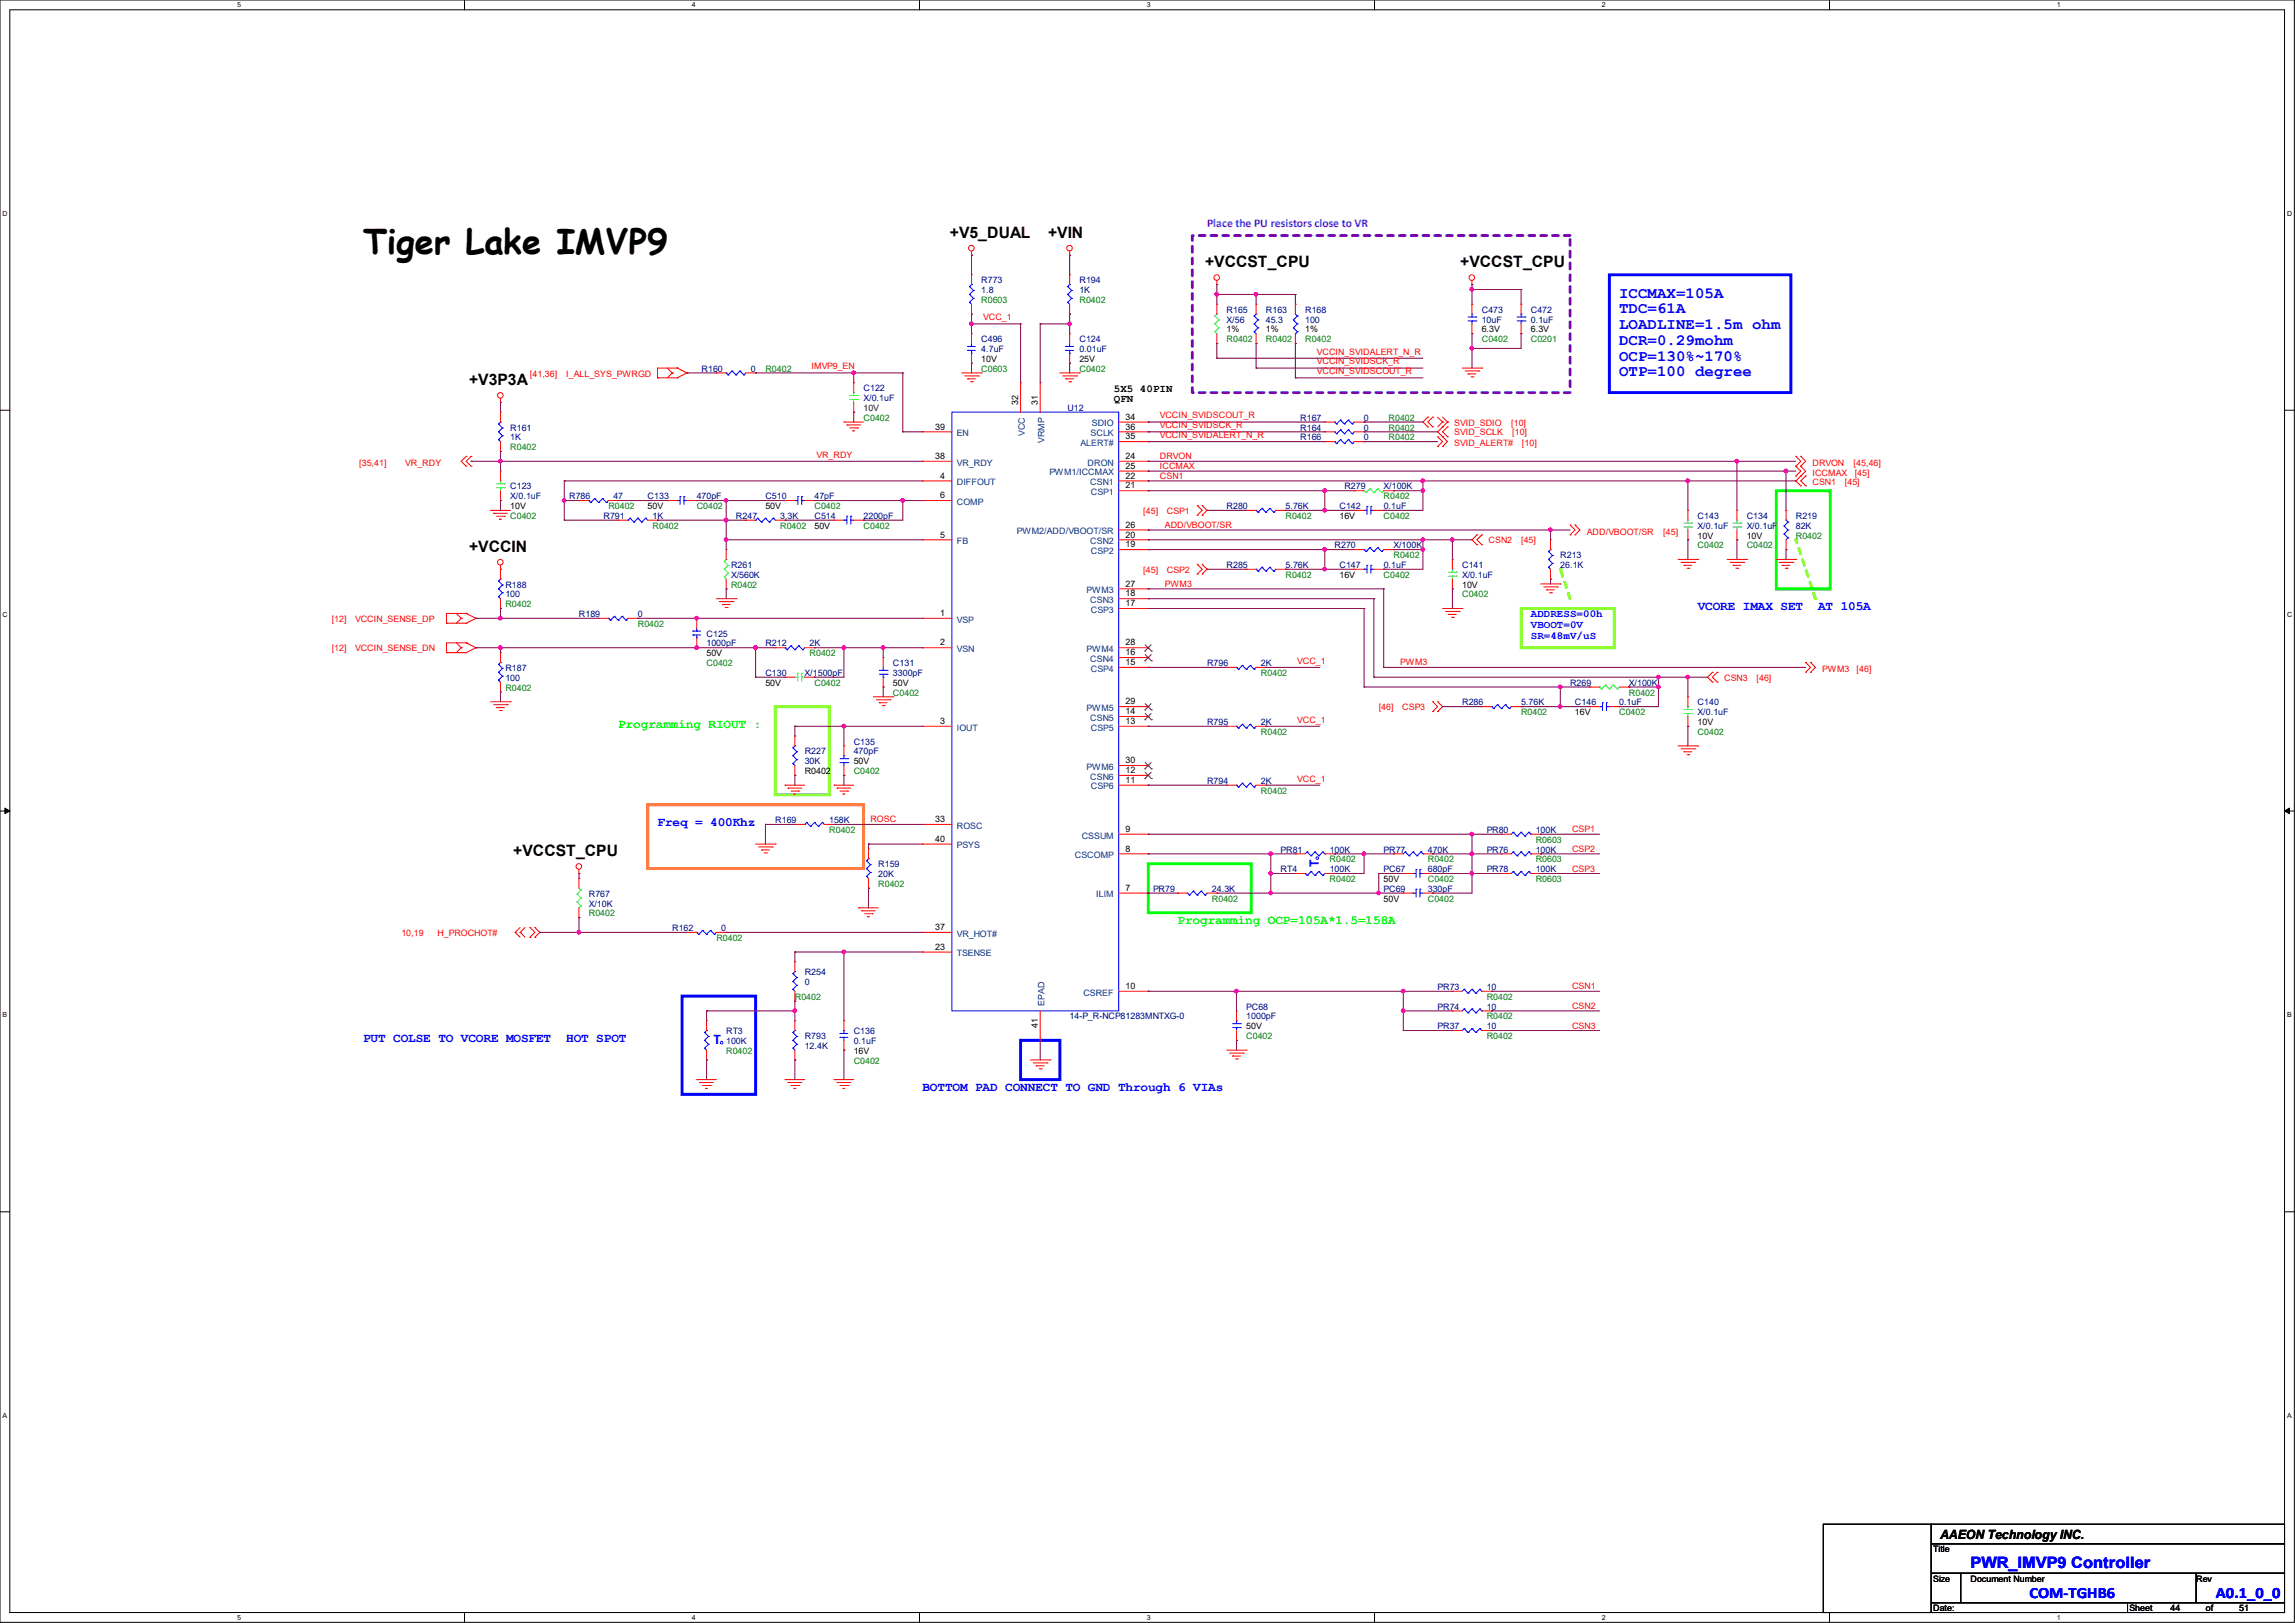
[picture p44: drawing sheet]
<svg xmlns="http://www.w3.org/2000/svg" width="297mm" height="210mm" viewBox="0 0 297 210" stroke-linecap="round" stroke-linejoin="round" font-family="sans-serif">
<defs><g id="words">
<text font-size="4.4" x="47" y="32.9">Tiger Lake IMVP9</text>
<g font-size="2">
<text x="122.9" y="30.7">+V5_DUAL</text>
<text x="135.6" y="30.7">+VIN</text>
<text x="156" y="34.5">+VCCST_CPU</text>
<text x="189" y="34.5">+VCCST_CPU</text>
<text x="60.7" y="49.8">+V3P3A</text>
<text x="60.7" y="71.4">+VCCIN</text>
<text x="66.4" y="110.7">+VCCST_CPU</text>
</g>
<g font-size="2" fill="#00f">
<text x="209.5" y="38.5">ICCMAX=105A</text>
<text x="209.5" y="40.6">TDC=61A</text>
<text x="209.5" y="42.6">LOADLINE=1.5m ohm</text>
<text x="209.5" y="44.6">DCR=0.29mohm</text>
<text x="209.5" y="46.7">OCP=130%~170%</text>
<text x="209.5" y="48.7">OTP=100 degree</text>
<text x="255" y="203">PWR_IMVP9 Controller</text>
<text x="262.6" y="206.8">COM-TGHB6</text>
<text x="286.8" y="206.8">A0.1_0_0</text>
</g>
<g font-size="1.7" fill="#00f">
<text x="219.7" y="78.9">VCORE IMAX SET</text>
<text x="235.3" y="78.9">AT 105A</text>
<text x="85.1" y="106.8">Freq = 400Khz</text>
<text x="170.7" y="112.1" transform="rotate(-90 170.7 112.1)">T</text>
<text x="47" y="134.8">PUT COLSE TO VCORE MOSFET</text>
<text x="73.3" y="134.8">HOT SPOT</text>
<text x="92.3" y="135.1">T</text>
<text x="119.4" y="141.1">BOTTOM PAD CONNECT TO GND Through 6 VIAs</text>
</g>
<g font-size="1.7" fill="#0f0">
<text x="80" y="94.1">Programming RIOUT :</text>
<text x="152.4" y="119.5">Programming OCP=105A*1.5=158A</text>
</g>
<text font-size="1.7" x="251.1" y="199.1">AAEON Technology INC.</text>
<text font-size="1.5" fill="#8000ff" x="156.2" y="29.4">Place the PU resistors close to VR</text>
<g font-size="1.4">
<text x="144.1" y="50.7">5X5 40PIN</text>
<text x="144.1" y="52.1">QFN</text>
</g>
<g font-size="1.4" fill="#00f">
<text x="198.1" y="79.9">ADDRESS=00h</text>
<text x="198.1" y="81.3">VBOOT=0V</text>
<text x="198.1" y="82.7">SR=48mV/uS</text>
</g>
<g font-size="1.1" fill="#000080">
<text x="127" y="36.7">R773</text>
<text x="127" y="37.9">1.8</text>
<text x="139.7" y="36.7">R194</text>
<text x="139.7" y="37.9">1K</text>
<text x="158.7" y="40.5">R165</text>
<text x="158.7" y="41.7">X/56</text>
<text x="163.8" y="40.5">R163</text>
<text x="163.8" y="41.7">45.3</text>
<text x="168.9" y="40.5">R168</text>
<text x="168.9" y="41.7">100</text>
<text x="191.8" y="40.5">C473</text>
<text x="191.8" y="41.7">10uF</text>
<text x="198.1" y="40.5">C472</text>
<text x="198.1" y="41.7">0.1uF</text>
<text x="127" y="44.3">C496</text>
<text x="127" y="45.6">4.7uF</text>
<text x="139.7" y="44.3">C124</text>
<text x="139.7" y="45.6">0.01uF</text>
<text x="90.8" y="48.1">R160</text>
<text x="97.2" y="48.1">0</text>
<text x="111.8" y="50.6">C122</text>
<text x="111.8" y="51.9">X/0.1uF</text>
<text x="138.2" y="53.2">U12</text>
<text x="66" y="55.7">R161</text>
<text x="66" y="57">1K</text>
<text x="168.3" y="54.4">R167</text>
<text x="168.3" y="55.7">R164</text>
<text x="168.3" y="57">R166</text>
<text x="176.5" y="54.4">0</text>
<text x="176.5" y="55.7">0</text>
<text x="176.5" y="57">0</text>
<text x="66" y="63.3">C123</text>
<text x="66" y="64.6">X/0.1uF</text>
<text x="73.7" y="64.6">R786</text>
<text x="79.4" y="64.6">47</text>
<text x="83.8" y="64.6">C133</text>
<text x="90.2" y="64.6">470pF</text>
<text x="99.1" y="64.6">C510</text>
<text x="105.4" y="64.6">47pF</text>
<text x="158.7" y="65.9">R280</text>
<text x="166.4" y="65.9">5.76K</text>
<text x="173.4" y="65.9">C142</text>
<text x="174" y="63.3">R279</text>
<text x="179.1" y="63.3">X/100K</text>
<text x="179.1" y="65.9">0.1uF</text>
<text x="78.1" y="67.1">R791</text>
<text x="84.5" y="67.1">1K</text>
<text x="95.2" y="67.1">R247</text>
<text x="101" y="67.1">3.3K</text>
<text x="105.4" y="67.1">C514</text>
<text x="111.8" y="67.1">2200pF</text>
<text x="172.7" y="71">R270</text>
<text x="180.3" y="71">X/100K</text>
<text x="219.7" y="67.1">C143</text>
<text x="219.7" y="68.4">X/0.1uF</text>
<text x="226.1" y="67.1">C134</text>
<text x="226.1" y="68.4">X/0.1uF</text>
<text x="232.4" y="67.1">R219</text>
<text x="232.4" y="68.4">82K</text>
<text x="65.4" y="76">R188</text>
<text x="65.4" y="77.3">100</text>
<text x="94.6" y="73.5">R261</text>
<text x="94.6" y="74.8">X/560K</text>
<text x="158.7" y="73.5">R285</text>
<text x="166.4" y="73.5">5.76K</text>
<text x="173.4" y="73.5">C147</text>
<text x="179.1" y="73.5">0.1uF</text>
<text x="189.2" y="73.5">C141</text>
<text x="189.2" y="74.8">X/0.1uF</text>
<text x="201.9" y="72.2">R213</text>
<text x="201.9" y="73.5">26.1K</text>
<text x="74.9" y="79.8">R189</text>
<text x="82.5" y="79.8">0</text>
<text x="91.4" y="82.4">C125</text>
<text x="91.4" y="83.7">1000pF</text>
<text x="99.1" y="83.7">R212</text>
<text x="104.8" y="83.7">2K</text>
<text x="65.4" y="86.8">R187</text>
<text x="65.4" y="88.1">100</text>
<text x="99.1" y="87.5">C130</text>
<text x="104.1" y="87.5">X/1500pF</text>
<text x="115.6" y="86.2">C131</text>
<text x="115.6" y="87.5">3300pF</text>
<text x="156.2" y="86.2">R796</text>
<text x="163.2" y="86.2">2K</text>
<text x="203.2" y="88.7">R269</text>
<text x="210.8" y="88.7">X/100K</text>
<text x="156.2" y="93.8">R795</text>
<text x="163.2" y="93.8">2K</text>
<text x="189.2" y="91.3">R286</text>
<text x="196.8" y="91.3">5.76K</text>
<text x="203.8" y="91.3">C146</text>
<text x="209.5" y="91.3">0.1uF</text>
<text x="219.7" y="91.3">C140</text>
<text x="219.7" y="92.5">X/0.1uF</text>
<text x="104.1" y="97.6">R227</text>
<text x="104.1" y="98.9">30K</text>
<text x="110.5" y="96.4">C135</text>
<text x="110.5" y="97.6">470pF</text>
<text x="156.2" y="101.4">R794</text>
<text x="163.2" y="101.4">2K</text>
<text x="100.3" y="106.5">R169</text>
<text x="107.3" y="106.5">158K</text>
<text x="192.4" y="107.8">PR80</text>
<text x="198.8" y="107.8">100K</text>
<text x="113.7" y="112.2">R159</text>
<text x="113.7" y="113.5">20K</text>
<text x="165.7" y="110.3">PR81</text>
<text x="165.7" y="112.9">RT4</text>
<text x="172.1" y="110.3">100K</text>
<text x="172.1" y="112.9">100K</text>
<text x="179.1" y="110.3">PR77</text>
<text x="179.1" y="112.9">PC67</text>
<text x="184.8" y="110.3">470K</text>
<text x="184.8" y="112.9">680pF</text>
<text x="192.4" y="110.3">PR76</text>
<text x="192.4" y="112.9">PR78</text>
<text x="198.8" y="110.3">100K</text>
<text x="198.8" y="112.9">100K</text>
<text x="76.2" y="116">R767</text>
<text x="76.2" y="117.3">X/10K</text>
<text x="149.2" y="115.4">PR79</text>
<text x="156.8" y="115.4">24.3K</text>
<text x="179.1" y="115.4">PC69</text>
<text x="184.8" y="115.4">330pF</text>
<text x="87" y="120.5">R162</text>
<text x="93.3" y="120.5">0</text>
<text x="104.1" y="126.2">R254</text>
<text x="104.1" y="127.5">0</text>
<text x="138.4" y="131.9">14-P_R-NCP81283MNTXG-0</text>
<text x="161.3" y="130.6">PC68</text>
<text x="161.3" y="131.9">1000pF</text>
<text x="186.1" y="130.6">PR74</text>
<text x="186.1" y="128.1">PR73</text>
<text x="192.4" y="130.6">10</text>
<text x="192.4" y="128.1">10</text>
<text x="94" y="133.8">RT3</text>
<text x="94" y="135.1">100K</text>
<text x="104.1" y="134.5">R793</text>
<text x="104.1" y="135.7">12.4K</text>
<text x="110.5" y="133.8">C136</text>
<text x="110.5" y="135.1">0.1uF</text>
<text x="186.1" y="133.2">PR37</text>
<text x="192.4" y="133.2">10</text>
</g>
<g font-size="1.1" fill="#008000">
<text x="127" y="39.2">R0603</text>
<text x="139.7" y="39.2">R0402</text>
<text x="158.7" y="44.3">R0402</text>
<text x="163.8" y="44.3">R0402</text>
<text x="168.9" y="44.3">R0402</text>
<text x="191.8" y="44.3">C0402</text>
<text x="198.1" y="44.3">C0201</text>
<text x="99.1" y="48.1">R0402</text>
<text x="127" y="48.1">C0603</text>
<text x="139.7" y="48.1">C0402</text>
<text x="66" y="58.3">R0402</text>
<text x="111.8" y="54.4">C0402</text>
<text x="179.7" y="54.4">R0402</text>
<text x="179.7" y="55.7">R0402</text>
<text x="179.7" y="57">R0402</text>
<text x="78.7" y="65.9">R0402</text>
<text x="90.2" y="65.9">C0402</text>
<text x="105.4" y="65.9">C0402</text>
<text x="179.1" y="64.6">R0402</text>
<text x="66" y="67.1">C0402</text>
<text x="84.5" y="68.4">R0402</text>
<text x="101" y="68.4">R0402</text>
<text x="111.8" y="68.4">C0402</text>
<text x="166.4" y="67.1">R0402</text>
<text x="179.1" y="67.1">C0402</text>
<text x="219.7" y="71">C0402</text>
<text x="226.1" y="71">C0402</text>
<text x="232.4" y="69.7">R0402</text>
<text x="94.6" y="76">R0402</text>
<text x="166.4" y="74.8">R0402</text>
<text x="179.1" y="74.8">C0402</text>
<text x="180.3" y="72.2">R0402</text>
<text x="189.2" y="77.3">C0402</text>
<text x="65.4" y="78.6">R0402</text>
<text x="82.5" y="81.1">R0402</text>
<text x="65.4" y="89.4">R0402</text>
<text x="91.4" y="86.2">C0402</text>
<text x="104.8" y="84.9">R0402</text>
<text x="105.4" y="88.7">C0402</text>
<text x="163.2" y="87.5">R0402</text>
<text x="115.6" y="90">C0402</text>
<text x="163.2" y="95.1">R0402</text>
<text x="196.8" y="92.5">R0402</text>
<text x="209.5" y="92.5">C0402</text>
<text x="210.8" y="90">R0402</text>
<text x="219.7" y="95.1">C0402</text>
<text x="110.5" y="100.2">C0402</text>
<text x="107.3" y="107.8">R0402</text>
<text x="163.2" y="102.7">R0402</text>
<text x="172.1" y="111.6">R0402</text>
<text x="184.8" y="111.6">R0402</text>
<text x="198.7" y="111.6">R0603</text>
<text x="198.7" y="109.1">R0603</text>
<text x="76.2" y="118.6">R0402</text>
<text x="113.7" y="114.8">R0402</text>
<text x="156.8" y="116.7">R0402</text>
<text x="172.1" y="114.1">R0402</text>
<text x="184.8" y="116.7">C0402</text>
<text x="184.8" y="114.1">C0402</text>
<text x="198.7" y="114.1">R0603</text>
<text x="92.7" y="121.8">R0402</text>
<text x="102.9" y="129.4">R0402</text>
<text x="192.4" y="131.9">R0402</text>
<text x="192.4" y="129.4">R0402</text>
<text x="94" y="136.4">R0402</text>
<text x="110.5" y="137.6">C0402</text>
<text x="161.3" y="134.5">C0402</text>
<text x="192.4" y="134.5">R0402</text>
</g>
<g font-size="1.1" fill="#f00">
<text x="127.3" y="41.4">VCC_1</text>
<text x="105" y="47.8">IMVP9_EN</text>
<text x="170.4" y="45.9">VCCIN_SVIDALERT_N_R</text>
<text x="170.4" y="47.2">VCCIN_SVIDSCK_R</text>
<text x="68.6" y="48.7">[41,36]</text>
<text x="73.3" y="48.7">I_ALL_SYS_PWRGD</text>
<text x="170.4" y="48.4">VCCIN_SVIDSCOUT_R</text>
<text x="105.7" y="59.2">VR_RDY</text>
<text x="150.1" y="54.1">VCCIN_SVIDSCOUT_R</text>
<text x="150.1" y="55.4">VCCIN_SVIDSCK_R</text>
<text x="150.1" y="56.7">VCCIN_SVIDALERT_N_R</text>
<text x="150.1" y="59.4">DRVON</text>
<text x="188.2" y="56.3">SVID_SCLK</text>
<text x="188.2" y="55.1">SVID_SDIO</text>
<text x="188.2" y="57.7">SVID_ALERT#</text>
<text x="195.6" y="55.1">[10]</text>
<text x="195.7" y="56.3">[10]</text>
<text x="197" y="57.7">[10]</text>
<text x="46.5" y="60.3">[35,41]</text>
<text x="52.4" y="60.3">VR_RDY</text>
<text x="150.1" y="60.7">ICCMAX</text>
<text x="150.1" y="62">CSN1</text>
<text x="234.6" y="60.3">DRVON</text>
<text x="234.6" y="61.6">ICCMAX</text>
<text x="234.6" y="62.7">CSN1</text>
<text x="238.8" y="62.7">[45]</text>
<text x="239.9" y="60.3">[45,46]</text>
<text x="240" y="61.6">[45]</text>
<text x="148" y="66.5">[45]</text>
<text x="150.7" y="68.3">ADD/VBOOT/SR</text>
<text x="151" y="66.5">CSP1</text>
<text x="192.7" y="70.3">CSN2</text>
<text x="196.8" y="70.3">[45]</text>
<text x="205.4" y="69.2">ADD/VBOOT/SR</text>
<text x="215.3" y="69.2">[45]</text>
<text x="148" y="74.1">[45]</text>
<text x="150.7" y="75.9">PWM3</text>
<text x="151" y="74.1">CSP2</text>
<text x="42.9" y="80.5">[12]</text>
<text x="46" y="80.5">VCCIN_SENSE_DP</text>
<text x="42.9" y="84.3">[12]</text>
<text x="46" y="84.3">VCCIN_SENSE_DN</text>
<text x="167.9" y="85.9">VCC_1</text>
<text x="181.2" y="86.1">PWM3</text>
<text x="223.1" y="88.1">CSN3</text>
<text x="227.3" y="88.1">[46]</text>
<text x="235.8" y="87">PWM3</text>
<text x="240.3" y="87">[46]</text>
<text x="167.9" y="93.5">VCC_1</text>
<text x="178.4" y="91.9">[46]</text>
<text x="181.5" y="91.9">CSP3</text>
<text x="167.9" y="101.1">VCC_1</text>
<text x="112.6" y="106.4">ROSC</text>
<text x="203.4" y="107.7">CSP1</text>
<text x="203.4" y="110.2">CSP2</text>
<text x="203.4" y="112.8">CSP3</text>
<text x="51.9" y="121.1">10,19</text>
<text x="56.6" y="121.1">H_PROCHOT#</text>
<text x="203.4" y="128">CSN1</text>
<text x="203.4" y="130.6">CSN2</text>
<text x="203.4" y="133.1">CSN3</text>
</g>
<g font-size="1.1">
<text x="127" y="46.8">10V</text>
<text x="139.7" y="46.8">25V</text>
<text x="158.7" y="43">1%</text>
<text x="163.8" y="43">1%</text>
<text x="168.9" y="43">1%</text>
<text x="191.8" y="43">6.3V</text>
<text x="198.1" y="43">6.3V</text>
<text x="131.8" y="52.4" transform="rotate(-90 131.8 52.4)">32</text>
<text x="134.3" y="52.4" transform="rotate(-90 134.3 52.4)">31</text>
<text x="121" y="59.4">38</text>
<text x="121" y="55.6">39</text>
<text x="145.7" y="54.3">34</text>
<text x="145.7" y="55.6">36</text>
<text x="145.7" y="56.9">35</text>
<text x="145.7" y="59.4">24</text>
<text x="66" y="65.9">10V</text>
<text x="83.8" y="65.9">50V</text>
<text x="99.1" y="65.9">50V</text>
<text x="121.7" y="64.5">6</text>
<text x="121.7" y="61.9">4</text>
<text x="145.7" y="60.7">25</text>
<text x="145.7" y="63.2">21</text>
<text x="145.7" y="61.9">22</text>
<text x="105.4" y="68.4">50V</text>
<text x="121.7" y="69.6">5</text>
<text x="145.7" y="70.8">19</text>
<text x="145.7" y="68.3">26</text>
<text x="145.7" y="69.6">20</text>
<text x="173.4" y="67.1">16V</text>
<text x="219.7" y="69.7">10V</text>
<text x="226.1" y="69.7">10V</text>
<text x="145.7" y="75.9">27</text>
<text x="145.7" y="77.2">18</text>
<text x="173.4" y="74.8">16V</text>
<text x="189.2" y="76">10V</text>
<text x="121.7" y="79.7">1</text>
<text x="121.7" y="83.5">2</text>
<text x="145.7" y="78.4">17</text>
<text x="145.7" y="83.5">28</text>
<text x="91.4" y="84.9">50V</text>
<text x="99.1" y="88.7">50V</text>
<text x="115.6" y="88.7">50V</text>
<text x="145.7" y="84.8">16</text>
<text x="145.7" y="86.1">15</text>
<text x="121.7" y="93.7">3</text>
<text x="145.7" y="91.1">29</text>
<text x="145.7" y="92.4">14</text>
<text x="145.7" y="93.7">13</text>
<text x="203.8" y="92.5">16V</text>
<text x="219.7" y="93.8">10V</text>
<text x="104.1" y="100.2">R0402</text>
<text x="110.5" y="98.9">50V</text>
<text x="145.7" y="98.8">30</text>
<text x="145.7" y="100">12</text>
<text x="145.7" y="101.3">11</text>
<text x="121" y="106.4">33</text>
<text x="145.7" y="107.7">9</text>
<text x="121" y="108.9">40</text>
<text x="145.7" y="110.2">8</text>
<text x="145.7" y="115.3">7</text>
<text x="179.1" y="116.7">50V</text>
<text x="179.1" y="114.1">50V</text>
<text x="121" y="122.9">23</text>
<text x="121" y="120.4">37</text>
<text x="145.7" y="128">10</text>
<text x="110.5" y="136.4">16V</text>
<text x="134.3" y="133" transform="rotate(-90 134.3 133)">41</text>
<text x="161.3" y="133.2">50V</text>
<text x="250.2" y="200.9">Title</text>
<text x="250.2" y="204.7">Size</text>
<text x="250.2" y="208.5">Date:</text>
<text x="255" y="204.7">Document Number</text>
<text x="275.6" y="208.5">Sheet</text>
<text x="280.9" y="208.5">44</text>
<text x="284.2" y="204.7">Rev</text>
<text x="285.5" y="208.5">of</text>
<text x="289.8" y="208.5">51</text>
</g>
<text font-size="1.1" fill="#400000" x="111.8" y="53.2">10V</text>
<g font-size="1.1" fill="#004080">
<text x="123.8" y="56.4">EN</text>
<text x="132.6" y="56.4" transform="rotate(-90 132.6 56.4)">VCC</text>
<text x="135.2" y="57.3" transform="rotate(-90 135.2 57.3)">VRMP</text>
<text x="139.8" y="57.7">ALERT#</text>
<text x="141.1" y="56.4">SCLK</text>
<text x="141.3" y="55.2">SDIO</text>
<text x="123.8" y="60.2">VR_RDY</text>
<text x="123.8" y="65.3">COMP</text>
<text x="123.8" y="62.8">DIFFOUT</text>
<text x="135.8" y="61.5">PWM1/ICCMAX</text>
<text x="140.8" y="60.2">DRON</text>
<text x="141.1" y="62.8">CSN1</text>
<text x="141.2" y="64.1">CSP1</text>
<text x="123.8" y="70.4">FB</text>
<text x="131.6" y="69.1">PWM2/ADD/VBOOT/SR</text>
<text x="141.1" y="70.4">CSN2</text>
<text x="141.2" y="71.7">CSP2</text>
<text x="140.6" y="76.8">PWM3</text>
<text x="123.8" y="80.6">VSP</text>
<text x="141.1" y="78">CSN3</text>
<text x="141.2" y="79.3">CSP3</text>
<text x="123.8" y="84.4">VSN</text>
<text x="140.6" y="84.4">PWM4</text>
<text x="141.1" y="85.6">CSN4</text>
<text x="141.2" y="86.9">CSP4</text>
<text x="123.8" y="94.5">IOUT</text>
<text x="140.6" y="92">PWM5</text>
<text x="141.1" y="93.3">CSN5</text>
<text x="141.2" y="94.5">CSP5</text>
<text x="140.6" y="99.6">PWM6</text>
<text x="141.1" y="100.9">CSN6</text>
<text x="123.8" y="107.2">ROSC</text>
<text x="141.2" y="102.2">CSP6</text>
<text x="123.8" y="109.8">PSYS</text>
<text x="139.1" y="111">CSCOMP</text>
<text x="140" y="108.5">CSSUM</text>
<text x="141.9" y="116.1">ILIM</text>
<text x="123.8" y="123.7">TSENSE</text>
<text x="123.8" y="121.2">VR_HOT#</text>
<text x="135.2" y="130.2" transform="rotate(-90 135.2 130.2)">EPAD</text>
<text x="140.2" y="128.8">CSREF</text>
</g>
<g font-size=".9">
<text x="30.7" y=".9">5</text>
<text x="89.5" y=".9">4</text>
<text x="148.4" y=".9">3</text>
<text x="207.3" y=".9">2</text>
<text x="266.2" y=".9">1</text>
<text x=".3" y="28">D</text>
<text x="296" y="28">D</text>
<text x=".3" y="79.8">C</text>
<text x="296" y="79.8">C</text>
<text x=".3" y="131.7">B</text>
<text x="296" y="131.7">B</text>
<text x=".3" y="183.5">A</text>
<text x="296" y="183.5">A</text>
<text x="30.7" y="209.6">5</text>
<text x="89.5" y="209.6">4</text>
<text x="148.4" y="209.6">3</text>
<text x="207.3" y="209.6">2</text>
<text x="266.2" y="209.6">1</text>
</g>
</g></defs>
<path d="M0 0h296.9v209.9h-296.9zM1.3 1.3h294.4v207.4h-294.4z" fill="none" stroke="#000" stroke-width=".13"/>
<g fill="#fff">
<path d="M30.7 .1h.5v1h-.5z"/>
<path d="M30.7 208.8h.5v1h-.5z"/>
</g>
<path d="M60.1 0v1.3M60.1 208.7v1.2" fill="none" stroke="#000" stroke-width=".13"/>
<g fill="#fff">
<path d="M89.5 .1h.5v1h-.5z"/>
<path d="M89.5 208.8h.5v1h-.5z"/>
</g>
<path d="M119 0v1.3M119 208.7v1.2" fill="none" stroke="#000" stroke-width=".13"/>
<g fill="#fff">
<path d="M148.4 .1h.5v1h-.5z"/>
<path d="M148.4 208.8h.5v1h-.5z"/>
</g>
<path d="M177.9 0v1.3M177.9 208.7v1.2" fill="none" stroke="#000" stroke-width=".13"/>
<g fill="#fff">
<path d="M207.3 .1h.5v1h-.5z"/>
<path d="M207.3 208.8h.5v1h-.5z"/>
</g>
<path d="M236.8 0v1.3M236.8 208.7v1.2" fill="none" stroke="#000" stroke-width=".13"/>
<g fill="#fff">
<path d="M266.2 .1h.5v1h-.5z"/>
<path d="M266.2 208.8h.5v1h-.5z"/>
<path d="M.3 27.2h.7v1h-.7z"/>
<path d="M296 27.2h.6v1h-.6z"/>
<path d="M.3 79h.7v1h-.7z"/>
<path d="M296 79h.6v1h-.6z"/>
</g>
<path d="M0 53.1h1.3M295.7 53.1h1.2" fill="none" stroke="#000" stroke-width=".13"/>
<g fill="#fff">
<path d="M.3 130.9h.6v1h-.6z"/>
<path d="M296 130.9h.6v1h-.6z"/>
</g>
<path d="M0 104.9h1.3M295.7 104.9h1.2" fill="none" stroke="#000" stroke-width=".13"/>
<path d="M.6 104.6l.7 .3-.7 .4zM295.7 104.9l.6-.3v.7z" fill="#000" stroke="#000" stroke-width=".13"/>
<g fill="#fff">
<path d="M.3 182.7h.6v1h-.6z"/>
<path d="M296 182.7h.5v1h-.5z"/>
</g>
<path d="M0 156.8h1.3M295.7 156.8h1.2" fill="none" stroke="#000" stroke-width=".13"/>
<path d="M208.3 35.6h23.5v15.2h-23.5zM88.3 128.9h9.5v12.7h-9.5zM132.1 134.6h5.1v5.1h-5.1z" fill="none" stroke="#00f" stroke-width=".38"/>
<path d="M154.3 30.5h48.9v20.3h-48.9z" fill="none" stroke="#8000ff" stroke-width=".38" stroke-dasharray=".8"/>
<path d="M83.8 104.1h28v8.3h-28z" fill="none" stroke="#ff8000" stroke-width=".38"/>
<path d="M234.9 77.5l-2.5-7.7" fill="none" stroke="#80ff00" stroke-width=".38" stroke-dasharray=".8"/>
<circle cx="232.4" cy="69.9" r=".19" fill="#80ff00" stroke-dasharray=".8"/>
<path d="M229.9 63.5h7v12.7h-7zM148.6 111.8h13.3v6.3h-13.3z" fill="none" stroke="#0f0" stroke-width=".38"/>
<path d="M196.8 78.7h12.1v5.1h-12.1zM100.3 91.4h7v11.5h-7z" fill="none" stroke="#80ff00" stroke-width=".38"/>
<path d="M203.2 77.5l-1.3-3.8" fill="none" stroke="#80ff00" stroke-width=".38" stroke-dasharray=".8"/>
<circle cx="201.9" cy="73.7" r=".19" fill="#80ff00" stroke-dasharray=".8"/>
<g fill="none" stroke="#f00" stroke-width=".13">
<path d="M125.7 33h.1M125.7 35.6h.1M125.7 32.5v.5M125.7 35.6v1.2M125.7 39.4v1.2M138.4 33h.1M138.4 35.6h.1M138.4 32.5v.5M138.4 35.6v1.2M138.4 39.4v1.2M157.5 36.8h.1M157.5 39.4h.1"/>
<path d="M157.5 36.3v.5M157.5 39.4v1.2M162.6 39.4h.1M162.6 39.4v1.2M167.6 39.4h.1M167.6 39.4v1.2M190.5 36.8h.1M190.5 39.4h.1M190.5 36.3v.5M190.5 39.4v1.2M196.8 39.4h.1M196.8 39.4v1.2"/>
<path d="M60.3 59.1h.1M60.3 59.1l-.6 .6 .6 .6M61 59.1h.1M61 59.1l-.7 .6 .7 .6M64.8 52.1h.1M64.8 58.4h.1M64.8 53.3h.1M64.8 51.6v.5M64.8 53.3v1.3M64.8 57.1v1.3M85.1 48.9h.1M85.1 48.9h2.5"/>
<path d="M86.4 47.6l.6 .7M87 48.3h.1M87 48.3l-.6 .6M87.6 47.6h.1M87.6 48.9h.1M87.6 47.6h-2.5v1.3M87.6 47.6l1.3 .7M88.9 48.3h.1M88.9 48.3l-1.3 .6M92.7 48.3h.1M92.7 48.3h1.3M96.5 48.3h1.3"/>
<path d="M97.8 48.3h.1M109.2 54.6h.1M109.2 54.6h2.6M109.6 55h.1M109.6 55h1.8M110 55.4h1M110.4 55.8h.1M110.4 55.8h.2M110.5 53.3h.1M110.5 49.5h.1M110.5 49.5v1.3M110.5 52.1v1.2"/>
<path d="M111 55.4h.1M119.4 59.7h.1M119.4 55.9h.1M119.4 55.9h3.8M119.4 59.7h3.8M124.5 48.3h2.5M124.8 48.6h1.8M125.2 49h.1M125.2 49h1M125.6 49.4h.3M125.7 40.6h.1M125.7 43.2h.1"/>
<path d="M125.7 47h.1M125.7 43.2v1.2M125.7 45.7v1.3M125.9 49.4h.1M126.6 48.6h.1M127 48.3h.1M132.1 49.5h.1M132.1 49.5v3.8M134.6 49.5h.1M134.6 49.5v3.8M137.2 48.3h2.5M137.5 48.6h1.8"/>
<path d="M137.9 49h.1M137.9 49h1M138.3 49.4h.3M138.4 40.6h.1M138.4 43.2h.1M138.4 47h.1M138.4 43.2v1.2M138.4 45.7v1.3M138.6 49.4h.1M139.3 48.6h.1M139.7 48.3h.1M144.8 54.6h3.8"/>
<path d="M144.8 55.9h3.8M144.8 57.1h3.8M144.8 59.7h3.8M148.6 54.6h.1M148.6 55.9h.1M148.6 57.1h.1M148.6 59.7h.1M157.5 44.4h.1M157.5 43.2v1.2M162.6 44.4h.1M162.6 43.2v1.2M167.6 44.4h.1"/>
<path d="M167.6 43.2v1.2M171.4 54.6h.1M171.4 55.9h.1M171.4 57.1h.1M171.4 54.6h1.3M171.4 55.9h1.3M171.4 57.1h1.3M175.3 54.6h1.2M175.3 55.9h1.2M175.3 57.1h1.2M176.5 54.6h.1M176.5 55.9h.1"/>
<path d="M176.5 57.1h.1M184.8 54h.1M184.8 55.2h.1M184.8 54l-.7 .6 .7 .6M185.4 55.2h.1M185.4 54h.1M185.4 54l-.6 .6 .6 .6M186.1 56.5h.1M186.1 57.8h.1M186.1 56.5l.6 .6-.6 .7M186.1 54l.6 .6M186.7 55.2h.1"/>
<path d="M186.7 56.5h.1M186.7 54.6h.1M186.7 57.8h.1M186.7 54.6l-.6 .6M186.7 54l.6 .6M187.3 56.5h.1M187.3 55.2h.1M187.3 54.6h.1M187.3 54.6l-1.2 1.3 1.2 1.2-.6 .7M187.3 55.2l-.6 .7 .6 .6M189.2 47.6h2.6M189.6 48h1.8"/>
<path d="M190 48.4h.1M190 48.4h1M190.4 48.8h.2M190.5 43.2h.1M190.5 41.9v1.3M190.6 48.8h.1M191.4 48h.1M191.8 47.6h.1M196.8 43.2h.1M196.8 41.9v1.3M232.4 59.1h.1M232.4 59.1l.6 .6-.6 .6"/>
<path d="M233 59.1h.1M233 59.1l.7 .6-.7 .6M59.1 79.4l.6 .6M60.3 60.3h.1M60.3 79.4h.1M60.3 79.4h-2.5v1.2M60.3 79.4l1.3 .6M61 60.3h.1M63.5 66h.1M63.5 66h2.5M63.9 66.4h.1M63.9 66.4h1.8"/>
<path d="M64.3 66.8h1M64.6 67.2h.1M64.6 67.2h.3M64.8 73.7h.1M64.8 64.8h.1M64.8 61h.1M64.8 78.7h.1M64.8 61v1.2M64.8 63.5v1.3M64.8 73.2v1.7M64.8 77.5v1.2M65.3 66.8h.1"/>
<path d="M74.9 64.8h.1M74.9 64.8h1.3M78.7 64.8h1.3M80 67.3h.1M80 64.8h.1M80 67.3h1.3M83.8 67.3h1.3M85.1 67.3h.1M86.4 64.8h.1M86.4 64.8h1.2M88.9 64.8h1.3M90.2 64.8h.1"/>
<path d="M92.7 77.5h2.5M93.1 77.9h1.8M93.5 78.2h.1M93.5 78.2h1M93.9 78.6h.2M94 76.2h.1M94 71.1h.1M94 71.1v1.3M94 74.9v1.3M94.1 78.6h.1M94.9 77.9h.1M95.2 77.5h.1"/>
<path d="M96.5 67.3h.1M96.5 67.3h1.3M100.3 67.3h1.3M101.6 64.8h.1M101.6 67.3h.1M101.6 64.8h1.3M104.1 64.8h1.3M105.4 64.8h.1M107.9 67.3h.1M107.9 67.3h1.3M110.5 67.3h1.3M111.8 67.3h.1"/>
<path d="M119.4 69.8h.1M119.4 64.8h.1M119.4 62.2h.1M119.4 64.8h3.8M119.4 69.8h3.8M119.4 62.2h3.8M144.8 77.5h3.8M144.8 78.7h3.8M144.8 71.1h3.8M144.8 63.5h3.8M144.8 69.8h3.8M144.8 68.6h3.8"/>
<path d="M144.8 61h3.8M144.8 62.2h3.8M144.8 76.2h3.8M148.6 71.1h.1M148.6 68.6h.1M148.6 61h.1M148.6 63.5h.1M148.6 78.7h.1M148.6 76.2h.1M148.6 77.5h.1M148.6 62.2h.1M148.6 69.8h.1"/>
<path d="M154.9 66.7h.1M154.9 65.4h.1M154.9 74.3h.1M154.9 73h.1M154.9 65.4l.7 .6-.7 .7M154.9 73l.7 .7-.7 .6M155.6 65.4h.1M155.6 66.7h.1M155.6 73h.1M155.6 74.3h.1M155.6 65.4l.6 .6-.6 .7M155.6 73l.6 .7-.6 .6"/>
<path d="M161.3 73.7h.1M161.3 66h.1M161.3 66h1.3M161.3 73.7h1.3M165.1 66h1.3M165.1 73.7h1.3M166.4 73.7h.1M166.4 66h.1M175.3 66h.1M175.3 71.1h.1M175.3 63.5h.1M175.3 73.7h.1"/>
<path d="M175.3 66h1.2M175.3 71.1h1.2M175.3 73.7h1.2M175.3 63.5h1.2M177.8 66h1.3M177.8 73.7h1.3M179.1 66h.1M179.1 73.7h.1M179.1 71.1h1.2M179.1 63.5h1.2M180.3 71.1h.1M180.3 63.5h.1"/>
<path d="M186.7 78.7h2.5M187.1 79.1h1.7M187.5 79.5h.1M187.5 79.5h1M187.8 79.9h.3M188 76.2h.1M188 72.4h.1M188 72.4v1.3M188 74.9v1.3M188.1 79.9h.1M188.8 79.1h.1M189.2 78.7h.1"/>
<path d="M191.1 69.2h.1M191.1 70.5h.1M191.1 69.2l-.6 .6 .6 .7M191.8 70.5h.1M191.8 69.2h.1M191.8 69.2l-.7 .6 .7 .7M199.4 75.6h2.5M199.8 75.9h1.7M200.2 76.3h.1M200.2 76.3h1M200.5 76.7h.3M200.7 74.9h.1"/>
<path d="M200.7 69.8h.1M200.7 69.8v1.3M200.7 73.7v1.2M200.8 76.7h.1M201.5 75.9h.1M201.9 75.6h.1M203.2 67.9h.1M203.2 69.2h.1M203.2 67.9l.6 .7-.6 .6M203.8 67.9h.1M203.8 69.2h.1M203.8 67.9l.7 .7-.7 .6"/>
<path d="M217.2 72.4h2.5M217.6 72.8h1.7M217.9 73.2h.1M217.9 73.2h1M218.3 73.5h.3M218.4 69.8h.1M218.4 66h.1M218.4 66v1.3M218.4 68.6v1.2M218.6 73.5h.1M219.3 72.8h.1M219.7 72.4h.1"/>
<path d="M223.5 72.4h2.6M223.9 72.8h1.8M224.3 73.2h.1M224.3 73.2h1M224.7 73.5h.2M224.8 69.8h.1M224.8 66h.1M224.8 66v1.3M224.8 68.6v1.2M224.9 73.5h.1M225.7 72.8h.1M226.1 72.4h.1"/>
<path d="M229.9 72.4h2.5M230.3 72.8h1.7M230.6 73.2h.1M230.6 73.2h1M231 73.5h.3M231.1 71.1h.1M231.1 66h.1M231.1 66v1.3M231.1 69.8v1.3M231.3 73.5h.1M232 72.8h.1M232.4 72.4h.1"/>
<path d="M232.4 60.3h.1M232.4 61.6h.1M232.4 60.3l.6 .7-.6 .6M233 60.3h.1M233 61.6h.1M233 62.9h.1M233 60.3l.7 .7-1.3 1.2 .6 .7M233.7 62.9h.1M233.7 61.6h.1M233.7 61.6l-.7 .6 .7 .7M57.8 80.6h.1M57.8 84.5h.1"/>
<path d="M57.8 80.6h2.5M57.8 84.5h2.5M59.1 83.2l.6 .6M59.7 80h.1M59.7 83.8h.1M59.7 80l-.6 .6M59.7 83.8l-.6 .7M60.3 80.6h.1M60.3 83.2h.1M60.3 84.5h.1M60.3 83.2h-2.5v1.3M60.3 83.2l1.3 .6"/>
<path d="M61.6 80h.1M61.6 83.8h.1M61.6 80l-1.3 .6M61.6 83.8l-1.3 .7M63.5 90.8h2.5M63.9 91.2h1.8M64.3 91.6h.1M64.3 91.6h1M64.6 91.9h.3M64.8 89.5h.1M64.8 84.5h.1M64.8 84.5v1.2"/>
<path d="M64.8 88.3v1.2M64.9 91.9h.1M65.7 91.2h.1M66 90.8h.1M77.5 80h.1M77.5 80h1.2M81.3 80h1.2M82.5 80h.1M90.2 80h.1M90.2 83.8h.1M90.2 80v1.3M90.2 82.5v1.3"/>
<path d="M100.3 83.8h.1M100.3 83.8h1.3M101.6 87.6h.1M101.6 87.6h1.3M102.9 95.2h.1M102.9 95.2v1.3M102.9 99.1v1.2M104.1 83.8h1.3M104.1 87.6h1.3M105.4 83.8h.1M105.4 87.6h.1M109.2 96.5h.1"/>
<path d="M109.2 96.5v1.3M109.2 99.1v1.2M113 90.2h2.6M113.4 90.6h1.8M113.8 90.9h.1M113.8 90.9h1M114.2 91.3h.2M114.3 85.1h.1M114.3 88.9h.1M114.3 85.1v1.3M114.3 87.6v1.3M114.4 91.3h.1"/>
<path d="M115.2 90.6h.1M115.6 90.2h.1M119.4 80h.1M119.4 83.8h.1M119.4 94h.1M119.4 80h3.8M119.4 83.8h3.8M119.4 94h3.8M144.8 83.8h3.8M144.8 94h3.8M144.8 91.4h3.8M144.8 86.4h3.8"/>
<path d="M144.8 85.1h3.8M144.8 92.7h3.8M144.8 99.1h3.8M148.6 85.1h.1M148.6 83.8h.1M148.6 86.4h.1M148.6 91.4h.1M148.6 92.7h.1M148.6 94h.1M148.6 99.1h.1M158.7 94h.1M158.7 86.4h.1"/>
<path d="M158.7 94h1.3M158.7 86.4h1.3M162.6 94h1.2M162.6 86.4h1.2M163.8 94h.1M163.8 86.4h.1M185.4 92.1h.1M185.4 90.8h.1M185.4 90.8l.7 .6-.7 .7M186.1 90.8h.1M186.1 92.1h.1M186.1 90.8l.6 .6-.6 .7"/>
<path d="M191.8 91.4h.1M191.8 91.4h1.2M195.6 91.4h1.2M196.8 91.4h.1M205.7 88.9h.1M205.7 91.4h.1M205.7 88.9h1.3M205.7 91.4h1.3M208.3 91.4h1.2M209.5 91.4h.1M209.5 88.9h1.3M210.8 88.9h.1"/>
<path d="M217.2 96.5h2.5M217.6 96.9h1.7M217.9 97.3h.1M217.9 97.3h1M218.3 97.7h.3M218.4 94h.1M218.4 90.2h.1M218.4 90.2v1.2M218.4 92.7v1.3M218.6 97.7h.1M219.3 96.9h.1M219.7 96.5h.1"/>
<path d="M221.6 87h.1M221.6 88.3h.1M221.6 87l-.6 .6 .6 .7M222.2 88.3h.1M222.2 87h.1M222.2 87l-.6 .6 .6 .7M233.7 85.7h.1M233.7 87h.1M233.7 85.7l.6 .7-.6 .6M234.3 85.7h.1M234.3 87h.1M234.3 85.7l.6 .7-.6 .6"/>
<path d="M74.9 113h.1M74.9 113.7h.1M74.9 118.7h.1M74.9 112.5v.5M74.9 113.7v1.2M74.9 117.5v1.2M97.8 109.2h2.5M98.2 109.6h1.7M98.6 110h.1M98.6 110h1M98.9 110.4h.3M99.2 110.4h.1"/>
<path d="M99.9 109.6h.1M100.3 109.2h.1M101.6 101.6h.1M101.6 101.6h2.5M102 102h.1M102 102h1.8M102.4 102.4h1M102.7 102.7h.1M102.7 102.7h.3M102.9 106.7h.1M102.9 100.3h.1M102.9 106.7h1.2"/>
<path d="M103.4 102.4h.1M106.7 106.7h1.2M107.9 101.6h.1M107.9 106.7h.1M107.9 101.6h2.6M108.3 102h.1M108.3 102h1.8M108.7 102.4h1M109.1 102.7h.1M109.1 102.7h.2M109.2 100.3h.1M109.7 102.4h.1"/>
<path d="M111.1 117.5h.1M111.1 117.5h2.6M111.5 117.9h.1M111.5 117.9h1.8M111.9 118.2h1M112.3 118.6h.1M112.3 118.6h.2M112.4 114.9h.1M112.4 109.9h.1M112.4 109.9v1.2M112.4 113.7v1.2M112.9 118.2h.1"/>
<path d="M119.4 106.7h.1M119.4 109.2h.1M119.4 109.2h3.8M119.4 106.7h3.8M144.8 101.6h3.8M144.8 110.5h3.8M144.8 115.6h3.8M144.8 107.9h3.8M144.8 100.3h3.8M148.6 107.9h.1M148.6 110.5h.1M148.6 115.6h.1"/>
<path d="M148.6 100.3h.1M148.6 101.6h.1M152.4 115.6h.1M152.4 115.6h1.3M156.2 115.6h1.3M157.5 115.6h.1M158.7 101.6h.1M158.7 101.6h1.3M162.6 101.6h1.2M163.8 101.6h.1M167.6 110.5h.1M167.6 113h.1"/>
<path d="M167.6 110.5h1.3M167.6 113h1.3M171.4 110.5h1.3M171.4 113h1.3M172.7 110.5h.1M172.7 113h.1M180.3 110.5h.1M180.3 110.5h1.3M181.6 115.6h.1M181.6 113h.1M181.6 115.6h1.3M181.6 113h1.3"/>
<path d="M184.1 110.5h1.3M184.1 115.6h1.3M184.1 113h1.3M185.4 110.5h.1M185.4 115.6h.1M185.4 113h.1M194.3 110.5h.1M194.3 113h.1M194.3 107.9h.1M194.3 110.5h1.3M194.3 113h1.3M194.3 107.9h1.3"/>
<path d="M198.1 110.5h1.3M198.1 113h1.3M198.1 107.9h1.3M199.4 110.5h.1M199.4 113h.1M199.4 107.9h.1M66.7 120.6h.1M66.7 120.6l.6 .7M67.3 120.6h.1M67.3 120.6l.6 .7M67.3 120l-.6 .6M67.9 120l-.6 .6"/>
<path d="M68.6 121.3h.1M68.6 120h.1M68.6 120l.6 .6-.6 .7M69.2 120h.1M69.2 121.3h.1M69.2 120l.6 .6-.6 .7M88.9 120.6h.1M88.9 120.6h1.3M90.2 139.7h.1M90.2 139.7h2.5M91.4 132.1h.1M91.4 137.2h.1"/>
<path d="M91.4 132.1v1.2M91.4 135.9v1.3M92.7 120.6h1.3M94 120.6h.1M101.6 139.7h.1M101.6 139.7h2.5M102.9 137.2h.1M102.9 132.1h.1M102.9 129.5h.1M102.9 124.5h.1M102.9 124.5v1.2M102.9 128.3v1.2"/>
<path d="M102.9 132.1v1.2M102.9 135.9v1.3M107.9 139.7h.1M107.9 139.7h2.6M109.2 135.9h.1M109.2 132.1h.1M109.2 132.1v1.2M109.2 134.6v1.3M119.4 123.2h.1M119.4 120.6h.1M119.4 120.6h3.8M119.4 123.2h3.8"/>
<path d="M133.3 137.2h2.6M133.7 137.5h1.8M134.1 137.9h.1M134.1 137.9h1M134.5 138.3h.2M134.6 134.6h.1M134.6 130.8v3.8M134.7 138.3h.1M135.5 137.5h.1M135.9 137.2h.1M144.8 128.3h3.8M148.6 128.3h.1"/>
<path d="M158.7 135.9h2.6M159.1 136.3h1.8M159.5 136.7h.1M159.5 136.7h1M159.9 137h.2M160 134.6h.1M160 130.8h.1M160 130.8v1.3M160 133.3v1.3M160.1 137h.1M160.9 136.3h.1M161.3 135.9h.1"/>
<path d="M188 133.3h.1M188 130.8h.1M188 128.3h.1M188 133.3h1.2M188 128.3h1.2M188 130.8h1.2M191.8 133.3h1.2M191.8 128.3h1.2M191.8 130.8h1.2M193 133.3h.1M193 130.8h.1M193 128.3h.1"/>
<path d="M90.6 140.1h.1M90.6 140.1h1.7M90.9 140.5h1M91.3 140.8h.1M91.3 140.8h.3M91.9 140.5h.1M102 140.1h.1M102 140.1h1.8M102.4 140.5h1M102.7 140.8h.1M102.7 140.8h.3M103.4 140.5h.1"/>
<path d="M108.3 140.1h.1M108.3 140.1h1.8M108.7 140.5h1M109.1 140.8h.1M109.1 140.8h.2M109.7 140.5h.1"/>
<circle cx="125.7" cy="32.1" r=".36"/>
<circle cx="138.4" cy="32.1" r=".36"/>
<circle cx="157.5" cy="35.9" r=".36"/>
<circle cx="190.5" cy="35.9" r=".36"/>
<circle cx="64.7" cy="51.2" r=".36"/>
<circle cx="64.7" cy="72.7" r=".36"/>
<circle cx="74.9" cy="112.1" r=".36"/>
</g>
<path d="M236 197.2h13.9v11.5h-13.9zM249.9 197.2h45.8v2.6h-45.8zM249.9 199.8h45.8v3.8h-45.8zM249.9 203.6h3.8v3.8h-3.8zM249.9 207.4h25.4v1.3h-25.4zM253.7 203.6h30.5v3.8h-30.5zM275.3 207.4h20.4v1.3h-20.4zM284.2 203.6h11.5v3.8h-11.5z" fill="none" stroke="#000" stroke-width=".13"/>
<g fill="none" stroke="#00f" stroke-width=".13">
<path d="M125.5 37.1h.1M125.5 39.1h.1M125.5 38.1h.1M125.5 37.1l.5 .5M125.5 39.1l.2 .3M125.5 38.1l.5 .5M125.7 36.8h.1M125.7 36.8l-.2 .3M126 38.6h.1M126 37.6h.1M126 38.6l-.5 .5M126 37.6l-.5 .5"/>
<path d="M138.2 37.1h.1M138.2 39.1h.1M138.2 38.1h.1M138.2 37.1l.5 .5M138.2 39.1l.2 .3M138.2 38.1l.5 .5M138.4 36.8h.1M138.4 36.8l-.2 .3M138.7 38.6h.1M138.7 37.6h.1M138.7 38.6l-.5 .5M138.7 37.6l-.5 .5"/>
<path d="M64.5 54.9h.1M64.5 56.9h.1M64.5 55.9h.1M64.5 54.9l.5 .5M64.5 56.9l.3 .2M64.5 55.9l.5 .5M64.8 54.6h.1M64.8 54.6l-.3 .3M65 56.4h.1M65 55.4h.1M65 56.4l-.5 .5M65 55.4l-.5 .5"/>
<path d="M94 48.3h.1M94 48.3l.2 .2M94.2 48.5h.1M94.7 48h.1M94.7 48l-.5 .5M94.7 48l.5 .5M95.2 48.5h.1M95.8 48h.1M95.8 48l.5 .5M95.8 48l-.6 .5M96.3 48.5h.1M96.5 48.3l-.2 .2"/>
<path d="M123.2 53.3h21.6v77.5h-21.6zM125.2 45.3h.1M125.2 44.8h.1M125.2 45.3h1M125.2 44.8h1M125.7 45.7h.1M125.7 44.8h.1M125.7 44.4v.4M125.7 45.3v.4M137.9 45.3h.1M137.9 44.8h.1M137.9 45.3h1"/>
<path d="M137.9 44.8h1M138.4 45.7h.1M138.4 44.8h.1M138.4 44.4v.4M138.4 45.3v.4M162.3 40.9h.1M162.3 42.9h.1M162.3 41.9h.1M162.3 40.9l.5 .5M162.3 42.9l.3 .3M162.3 41.9l.5 .5M162.6 40.6h.1"/>
<path d="M162.6 40.6l-.3 .3M162.8 42.4h.1M162.8 41.4h.1M162.8 42.4l-.5 .5M162.8 41.4l-.5 .5M167.4 41.4h.1M167.4 42.4h.1M167.4 42.4l.5 .5M167.4 41.4l.5 .5M167.6 43.2h.1M167.6 40.6l.3 .3M167.9 42.9h.1"/>
<path d="M167.9 40.9h.1M167.9 41.9h.1M167.9 42.9l-.3 .3M167.9 40.9l-.5 .5M167.9 41.9l-.5 .5M172.7 54.6h.1M172.7 55.9h.1M172.7 57.1h.1M172.7 54.6l.3 .3M172.7 55.9l.3 .2M172.7 57.1l.3 .3M173 54.9h.1"/>
<path d="M173 56.1h.1M173 57.4h.1M173.5 54.4h.1M173.5 55.6h.1M173.5 56.9h.1M173.5 54.4l-.5 .5M173.5 54.4l.5 .5M173.5 55.6l-.5 .5M173.5 55.6l.5 .5M173.5 56.9l-.5 .5M173.5 56.9l.5 .5M174 54.9h.1"/>
<path d="M174 56.1h.1M174 57.4h.1M174.5 54.4h.1M174.5 55.6h.1M174.5 56.9h.1M174.5 54.4l.5 .5M174.5 54.4l-.5 .5M174.5 55.6l-.5 .5M174.5 55.6l.5 .5M174.5 56.9l.5 .5M174.5 56.9l-.5 .5M175 54.9h.1"/>
<path d="M175 56.1h.1M175 57.4h.1M175.3 54.6l-.3 .3M175.3 55.9l-.3 .2M175.3 57.1l-.3 .3M190 41h1M190 41.5h1M190.5 40.6h.1M190.5 41.5h.1M190.5 40.6v.4M190.5 41.5v.4M191 41h.1"/>
<path d="M191 41.5h.1M196.3 41h1.1M196.3 41.5h1.1M196.8 40.6h.1M196.8 41.5h.1M196.8 40.6v.4M196.8 41.5v.4M197.4 41h.1M197.4 41.5h.1M64.5 75.2h.1M64.5 77.2h.1M64.5 76.2h.1"/>
<path d="M64.5 75.2l.5 .5M64.5 77.2l.3 .3M64.5 76.2l.5 .5M64.8 74.9h.1M64.8 74.9l-.3 .3M65 76.7h.1M65 75.7h.1M65 76.7l-.5 .5M65 75.7l-.5 .5M76.2 64.8h.1M76.2 64.8l.3 .2M76.5 65h.1"/>
<path d="M77 64.5h.1M77 64.5l-.5 .5M77 64.5l.5 .5M77.5 65h.1M78 64.5h.1M78 64.5l.5 .5M78 64.5l-.5 .5M78.5 65h.1M78.7 64.8l-.2 .2M79.5 79.8h.1M79.5 79.8l-.5 .5M79.5 79.8l.5 .5"/>
<path d="M80.5 79.8h.1M80.5 79.8l.5 .5M80.5 79.8l-.5 .5M81.3 67.3h.1M81.5 67.1h.1M81.5 67.1l.5 .5M81.5 67.1l-.2 .2M82 67.6h.1M82.5 67.1h.1M82.5 67.1l.6 .5M82.5 67.1l-.5 .5M83.1 67.6h.1"/>
<path d="M83.6 67.1h.1M83.6 67.1l.2 .2M83.6 67.1l-.5 .5M87.6 64.8h.1M87.6 64.8h.4M88 64.3h.1M88 64.3v1M88.5 64.3h.1M88.5 64.8h.1M88.5 64.8h.4M88.5 64.3v1M97.8 67.3h.1"/>
<path d="M98 67.1h.1M98 67.1l.6 .5M98 67.1l-.2 .2M98.6 67.6h.1M99.1 67.1h.1M99.1 67.1l.5 .5M99.1 67.1l-.5 .5M99.6 67.6h.1M100.1 67.1h.1M100.1 67.1l.2 .2M100.1 67.1l-.5 .5M102.9 64.8h.1"/>
<path d="M102.9 64.8h.4M103.3 64.3h.1M103.3 64.3v1M103.8 64.3h.1M103.8 64.8h.1M103.8 64.8h.3M103.8 64.3v1M109.2 67.3h.1M109.2 67.3h.4M109.6 66.8h.1M109.6 66.8v1M110.1 66.8h.1"/>
<path d="M110.1 67.3h.1M110.1 67.3h.4M110.1 66.8v1M162.6 73.7h.1M162.6 66h.1M162.6 73.7l.2 .2M162.6 66l.2 .3M162.8 73.9h.1M162.8 66.3h.1M163.3 73.4h.1M163.3 65.8h.1M163.3 73.4l-.5 .5"/>
<path d="M163.3 73.4l.5 .5M163.3 65.8l-.5 .5M163.3 65.8l.5 .5M163.8 73.9h.1M163.8 66.3h.1M164.3 73.4h.1M164.3 65.8h.1M164.3 73.4l.5 .5M164.3 73.4l-.5 .5M164.3 65.8l.5 .5M164.3 65.8l-.5 .5M164.8 73.9h.1"/>
<path d="M164.8 66.3h.1M165.1 73.7l-.3 .2M165.1 66l-.3 .3M176.5 66h.1M176.5 71.1h.1M176.5 73.7h.1M176.5 66h.4M176.5 71.1l.3 .3M176.5 73.7h.4M176.8 71.4h.1M176.9 65.5h.1M176.9 73.2h.1"/>
<path d="M176.9 65.5v1M176.9 73.2v1M177.3 70.9h.1M177.3 70.9l-.5 .5M177.3 70.9l.5 .5M177.4 65.5h.1M177.4 66h.1M177.4 73.2h.1M177.4 73.7h.1M177.4 66h.4M177.4 65.5v1M177.4 73.2v1"/>
<path d="M177.4 73.7h.4M177.8 71.4h.1M178.3 70.9h.1M178.3 70.9l.5 .5M178.3 70.9l-.5 .5M178.8 71.4h.1M179.1 71.1l-.3 .3M200.4 71.4h.1M200.4 73.4h.1M200.4 72.4h.1M200.4 71.4l.5 .5M200.4 73.4l.3 .3"/>
<path d="M200.4 72.4l.5 .5M200.7 71.1h.1M200.7 71.1l-.3 .3M200.9 72.9h.1M200.9 71.9h.1M200.9 72.9l-.5 .5M200.9 71.9l-.5 .5M230.9 69.1h.1M230.9 68.1h.1M230.9 69.1l.5 .5M230.9 68.1l.5 .5M231.1 67.3h.1"/>
<path d="M231.1 67.3l.3 .3M231.4 67.6h.1M231.4 69.6h.1M231.4 68.6h.1M231.4 67.6l-.5 .5M231.4 69.6l-.3 .2M231.4 68.6l-.5 .5M64.5 86h.1M64.5 88h.1M64.5 87h.1M64.5 86l.5 .5M64.5 88l.3 .3"/>
<path d="M64.5 87l.5 .5M64.8 85.7h.1M64.8 85.7l-.3 .3M65 87.5h.1M65 86.5h.1M65 87.5l-.5 .5M65 86.5l-.5 .5M78.7 80h.1M78.7 80l.3 .3M79 80.3h.1M80 80.3h.1M81 80.3h.1"/>
<path d="M81.3 80l-.3 .3M89.7 82.2h.1M89.7 81.7h.1M89.7 82.2h1M89.7 81.7h1M90.2 82.5h.1M90.2 81.7h.1M90.2 81.3v.4M90.2 82.2v.3M101.6 83.8h.1M101.6 83.8l.3 .3M101.9 84.1h.1"/>
<path d="M102.4 83.6h.1M102.4 83.6l-.5 .5M102.4 83.6l.5 .5M102.6 96.8h.1M102.6 98.8h.1M102.6 97.8h.1M102.6 96.8l.5 .5M102.6 98.8l.3 .3M102.6 97.8l.5 .5M102.9 84.1h.1M102.9 96.5h.1M102.9 96.5l-.3 .3"/>
<path d="M103.1 98.3h.1M103.1 97.3h.1M103.1 98.3l-.5 .5M103.1 97.3l-.5 .5M103.4 83.6h.1M103.4 83.6l.5 .5M103.4 83.6l-.5 .5M103.9 84.1h.1M104.1 83.8l-.2 .3M108.7 98.2h1M108.7 98.7h1M109.2 97.8h.1"/>
<path d="M109.2 98.7h.1M109.2 97.8v.4M109.2 98.7v.4M109.7 98.2h.1M109.7 98.7h.1M113.8 87.2h1M113.8 86.7h1M114.3 87.6h.1M114.3 86.7h.1M114.3 86.4v.3M114.3 87.2v.4M114.8 87.2h.1"/>
<path d="M114.8 86.7h.1M160 94h.1M160 86.4h.1M160 94l.3 .2M160 86.4l.3 .2M160.3 94.2h.1M160.3 86.6h.1M160.8 93.7h.1M160.8 86.1h.1M160.8 93.7l-.5 .5M160.8 93.7l.5 .5M160.8 86.1l-.5 .5"/>
<path d="M160.8 86.1l.5 .5M161.3 94.2h.1M161.3 86.6h.1M161.8 93.7h.1M161.8 86.1h.1M161.8 93.7l.5 .5M161.8 93.7l-.5 .5M161.8 86.1l.5 .5M161.8 86.1l-.5 .5M162.3 94.2h.1M162.3 86.6h.1M162.6 94l-.3 .2"/>
<path d="M162.6 86.4l-.3 .2M193 91.4h.1M193 91.4l.3 .3M193.3 91.7h.1M193.8 91.2h.1M193.8 91.2l-.5 .5M193.8 91.2l.5 .5M194.3 91.7h.1M194.8 91.2h.1M194.8 91.2l.5 .5M194.8 91.2l-.5 .5M195.3 91.7h.1"/>
<path d="M195.6 91.4l-.3 .3M207 91.4h.1M207 91.4h.4M207.4 90.9h.1M207.4 90.9v1M207.9 90.9h.1M207.9 91.4h.1M207.9 91.4h.4M207.9 90.9v1M104.1 106.7h.1M104.4 106.4h.1M104.4 106.4l.5 .5"/>
<path d="M104.4 106.4l-.3 .3M104.9 106.9h.1M105.4 106.4h.1M105.4 106.4l.5 .5M105.4 106.4l-.5 .5M105.9 106.9h.1M106.4 106.4h.1M106.4 106.4l.3 .3M106.4 106.4l-.5 .5M112.1 111.4h.1M112.1 113.4h.1M112.1 112.4h.1"/>
<path d="M112.1 111.4l.5 .5M112.1 113.4l.3 .3M112.1 112.4l.5 .5M112.4 111.1h.1M112.4 111.1l-.3 .3M112.6 112.9h.1M112.6 111.9h.1M112.6 112.9l-.5 .5M112.6 111.9l-.5 .5M153.7 115.6h.1M153.7 115.6l.2 .2M153.9 115.8h.1"/>
<path d="M154.4 115.3h.1M154.4 115.3l-.5 .5M154.4 115.3l.5 .5M154.9 115.8h.1M155.4 115.3h.1M155.4 115.3l.6 .5M155.4 115.3l-.5 .5M156 115.8h.1M156.2 115.6l-.2 .2M160 101.6h.1M160 101.6l.3 .3M160.3 101.9h.1"/>
<path d="M160.8 101.3h.1M160.8 101.3l-.5 .6M160.8 101.3l.5 .6M161.3 101.9h.1M161.8 101.3h.1M161.8 101.3l.5 .6M161.8 101.3l-.5 .6M162.3 101.9h.1M162.6 101.6l-.3 .3M168.9 113h.1M168.9 113l.3 .3M169.2 110.2h.1"/>
<path d="M169.2 113.3h.1M169.2 110.2l-.3 .3M169.2 110.2l.5 .5M169.7 110.7h.1M169.7 112.8h.1M169.7 112.8l.5 .5M169.7 112.8l-.5 .5M170.2 110.2h.1M170.2 113.3h.1M170.2 110.2l-.5 .5M170.2 110.2l.5 .5M170.7 110.7h.1"/>
<path d="M170.7 112.8h.1M170.7 112.8l.5 .5M170.7 112.8l-.5 .5M171.2 110.2h.1M171.2 113.3h.1M171.2 110.2l-.5 .5M171.2 110.2l.2 .3M171.4 110.5h.1M171.4 113l-.2 .3M181.9 110.2h.1M181.9 110.2l-.3 .3M181.9 110.2l.5 .5"/>
<path d="M182.4 110.7h.1M182.9 110.2h.1M182.9 115.6h.1M182.9 113h.1M182.9 110.2l-.5 .5M182.9 110.2l.5 .5M182.9 115.6h.4M182.9 113h.4M183.3 115.1h.1M183.3 112.5h.1M183.3 112.5v1M183.3 115.1v1"/>
<path d="M183.4 110.7h.1M183.8 115.1h.1M183.8 115.6h.1M183.8 112.5h.1M183.8 113h.1M183.8 115.6h.3M183.8 112.5v1M183.8 115.1v1M183.8 113h.3M183.9 110.2h.1M183.9 110.2l-.5 .5M183.9 110.2l.2 .3"/>
<path d="M184.1 110.5h.1M195.8 110.2h.1M195.8 112.8h.1M195.8 107.7h.1M195.8 110.2l-.2 .3M195.8 110.2l.5 .5M195.8 112.8l-.2 .2M195.8 112.8l.5 .5M195.8 107.7l-.2 .2M195.8 107.7l.5 .5M196.3 110.7h.1M196.3 113.3h.1"/>
<path d="M196.3 108.2h.1M196.8 110.2h.1M196.8 112.8h.1M196.8 107.7h.1M196.8 110.2l-.5 .5M196.8 110.2l.6 .5M196.8 112.8l-.5 .5M196.8 112.8l.6 .5M196.8 107.7l-.5 .5M196.8 107.7l.6 .5M197.4 110.7h.1M197.4 113.3h.1"/>
<path d="M197.4 108.2h.1M197.9 110.2h.1M197.9 112.8h.1M197.9 107.7h.1M197.9 110.2l-.5 .5M197.9 110.2l.2 .3M197.9 112.8l-.5 .5M197.9 112.8l.2 .2M197.9 107.7l-.5 .5M197.9 107.7l.2 .2M198.1 110.5h.1M198.1 113h.1"/>
<path d="M198.1 107.9h.1M90.2 120.6h.1M90.2 120.6l.2 .3M90.4 120.9h.1M90.9 120.4h.1M90.9 120.4l-.5 .5M90.9 120.4l.5 .5M91.2 135.6h.1M91.2 134.6h.1M91.2 133.6h.1M91.2 135.6l.2 .3M91.2 134.6l.5 .5"/>
<path d="M91.2 133.6l.5 .5M91.4 120.9h.1M91.4 133.3h.1M91.4 133.3l-.2 .3M91.7 135.1h.1M91.7 134.1h.1M91.7 135.1l-.5 .5M91.7 134.1l-.5 .5M91.9 120.4h.1M91.9 120.4l.6 .5M91.9 120.4l-.5 .5M92.5 120.9h.1"/>
<path d="M92.7 120.6l-.2 .3M102.6 133.6h.1M102.6 135.6h.1M102.6 134.6h.1M102.6 126h.1M102.6 128h.1M102.6 127h.1M102.6 126l.5 .5M102.6 133.6l.5 .5M102.6 135.6l.3 .3M102.6 134.6l.5 .5M102.6 128l.3 .3"/>
<path d="M102.6 127l.5 .5M102.9 133.3h.1M102.9 125.7h.1M102.9 133.3l-.3 .3M102.9 125.7l-.3 .3M103.1 135.1h.1M103.1 134.1h.1M103.1 127.5h.1M103.1 126.5h.1M103.1 135.1l-.5 .5M103.1 134.1l-.5 .5M103.1 127.5l-.5 .5"/>
<path d="M103.1 126.5l-.5 .5M108.7 133.7h.1M108.7 134.2h.1M108.7 133.7h1M108.7 134.2h1M109.2 133.3h.1M109.2 134.2h.1M109.2 133.3v.4M109.2 134.2v.4M159.5 132.5h1M159.5 133h1M160 132.1h.1"/>
<path d="M160 133h.1M160 132.1v.4M160 133v.3M160.5 132.5h.1M160.5 133h.1M189.5 133.1h.1M189.5 130.6h.1M189.5 128h.1M189.5 133.1l-.3 .2M189.5 133.1l.5 .5M189.5 130.6l-.3 .2M189.5 130.6l.5 .5"/>
<path d="M189.5 128l-.3 .3M189.5 128l.5 .5M190 133.6h.1M190 131.1h.1M190 128.5h.1M190.5 133.1h.1M190.5 130.6h.1M190.5 128h.1M190.5 133.1l-.5 .5M190.5 133.1l.5 .5M190.5 130.6l-.5 .5M190.5 130.6l.5 .5"/>
<path d="M190.5 128l-.5 .5M190.5 128l.5 .5M191 133.6h.1M191 131.1h.1M191 128.5h.1M191.5 133.1h.1M191.5 130.6h.1M191.5 128h.1M191.5 133.1l-.5 .5M191.5 133.1l.3 .2M191.5 130.6l-.5 .5M191.5 130.6l.3 .2"/>
<path d="M191.5 128l-.5 .5M191.5 128l.3 .3M191.8 133.3h.1M191.8 130.8h.1M191.8 128.3h.1"/>
<circle cx="170.5" cy="111" r=".17"/>
<circle cx="93.4" cy="134.9" r=".17"/>
</g>
<g fill="none" stroke="#00ff80" stroke-width=".13">
<path d="M110 51.2h1M110 51.7h1M110.5 50.8h.1M110.5 51.7h.1M110.5 50.8v.4M110.5 51.7v.4M111 51.2h.1M111 51.7h.1M157.2 40.9h.1M157.2 42.9h.1M157.2 41.9h.1M157.2 40.9l.5 .5"/>
<path d="M157.2 42.9l.3 .3M157.2 41.9l.5 .5M157.5 40.6h.1M157.5 40.6l-.3 .3M157.7 42.4h.1M157.7 41.4h.1M157.7 42.4l-.5 .5M157.7 41.4l-.5 .5M64.3 62.6h1M64.3 63.1h1M64.8 62.2h.1M64.8 63.1h.1"/>
<path d="M64.8 62.2v.4M64.8 63.1v.4M65.3 62.6h.1M65.3 63.1h.1M93.7 72.6h.1M93.7 74.7h.1M93.7 73.7h.1M93.7 72.6l.5 .6M93.7 74.7l.3 .2M93.7 73.7l.5 .5M94 72.4h.1M94 72.4l-.3 .2"/>
<path d="M94.2 74.2h.1M94.2 73.2h.1M94.2 74.2l-.5 .5M94.2 73.2l-.5 .5M176.5 63.5h.1M176.5 63.5l.3 .3M176.8 63.8h.1M177.3 63.2h.1M177.3 63.2l-.5 .6M177.3 63.2l.5 .6M177.8 63.8h.1M178.3 63.2h.1"/>
<path d="M178.3 63.2l.5 .6M178.3 63.2l-.5 .6M178.8 63.8h.1M179.1 63.5l-.3 .3M187.5 74h1M187.5 74.5h1M188 73.7h.1M188 74.5h.1M188 73.7v.3M188 74.5v.4M188.5 74h.1M188.5 74.5h.1"/>
<path d="M217.9 67.7h1M217.9 68.2h1M218.4 67.3h.1M218.4 68.2h.1M218.4 67.3v.4M218.4 68.2v.4M218.9 67.7h.1M218.9 68.2h.1M224.3 67.7h1M224.3 68.2h1M224.8 67.3h.1M224.8 68.2h.1"/>
<path d="M224.8 67.3v.4M224.8 68.2v.4M225.3 67.7h.1M225.3 68.2h.1M102.9 87.6h.1M102.9 87.6h.4M103.3 87.1h.1M103.3 87.1v1M103.8 87.1h.1M103.8 87.6h.1M103.8 87.6h.3M103.8 87.1v1"/>
<path d="M207 88.9h.1M207 88.9l.3 .3M207.3 89.2h.1M207.8 88.6h.1M207.8 88.6l-.5 .6M207.8 88.6l.5 .6M208.3 89.2h.1M208.8 88.6h.1M208.8 88.6l.5 .6M208.8 88.6l-.5 .6M209.3 89.2h.1M209.5 88.9l-.2 .3"/>
<path d="M217.9 91.8h1M217.9 92.3h1M218.4 91.4h.1M218.4 92.3h.1M218.4 91.4v.4M218.4 92.3v.4M218.9 91.8h.1M218.9 92.3h.1M74.7 115.7h.1M74.7 116.7h.1M74.7 116.7l.5 .5M74.7 115.7l.5 .5"/>
<path d="M74.9 117.5h.1M74.9 114.9l.3 .3M75.2 117.2h.1M75.2 115.2h.1M75.2 116.2h.1M75.2 117.2l-.3 .3M75.2 115.2l-.5 .5M75.2 116.2l-.5 .5"/>
</g>
<g fill="none" stroke="#804000" stroke-width=".13">
<path d="M148.2 85.5h.1M148.2 84.2h.1M148.2 91.9h.1M148.2 93.1h.1M148.2 99.5h.1M148.2 84.7l.8 .8M148.2 83.4l.8 .8M148.2 91.1l.8 .8M148.2 92.3l.8 .8M148.2 98.7l.8 .8M148.2 99.9l.8 .9M149 84.7l-.8 .8"/>
<path d="M149 83.4l-.8 .8M149 91.1l-.8 .8M149 92.3l-.8 .8M149 98.7l-.8 .8M149 99.9l-.8 .9M149 85.5h.1M149 84.2h.1M149 91.9h.1M149 93.1h.1M149 99.5h.1M148.2 100.8h.1M149 100.8h.1"/>
</g>
<g fill="none" stroke="#800040" stroke-width=".13">
<path d="M125.7 33h.1M125.7 33v2.6M138.4 33h.1M138.4 33v2.6M157.5 36.8h.1M157.5 38.1h.1M157.5 36.8v2.6M157.5 38.1h10.1M162.6 38.1h.1M162.6 38.1v1.3M167.6 38.1h.1M167.6 38.1v1.3"/>
<path d="M190.5 37.5h.1M190.5 36.8h.1M190.5 36.8v2.6M190.5 37.5h6.3M196.8 37.5h.1M196.8 37.5v1.9M61 59.7h.1M61 59.7h58.4M64.8 52.1h.1M64.8 58.4h.1M64.8 59.7h.1M64.8 52.1v1.2"/>
<path d="M64.8 58.4v2.6M88.9 48.3h.1M88.9 48.3h3.8M97.8 48.3h.1M97.8 48.3h19M110.5 48.3h.1M110.5 53.3h.1M110.5 48.3v1.2M110.5 53.3v1.3M116.8 48.3h.1M116.8 55.9h.1M116.8 48.3v7.6"/>
<path d="M116.8 55.9h2.6M125.7 40.6h.1M125.7 41.9h.1M125.7 47h.1M125.7 40.6v2.6M125.7 47v1.3M125.7 41.9h6.4M132.1 41.9h.1M132.1 41.9v7.6M134.6 41.9h.1M134.6 41.9h3.8M134.6 41.9v7.6"/>
<path d="M138.4 40.6h.1M138.4 41.9h.1M138.4 47h.1M138.4 40.6v2.6M138.4 47v1.3M148.6 54.6h.1M148.6 55.9h.1M148.6 57.1h.1M148.6 59.7h.1M148.6 54.6h22.8M148.6 55.9h22.8M148.6 57.1h22.8"/>
<path d="M148.6 59.7h83.8M157.5 44.4h.1M157.5 46.4h.1M157.5 44.4v2M157.5 46.4h26.6M162.6 44.4h.1M162.6 47.6h.1M162.6 44.4v3.2M162.6 47.6h21.5M167.6 44.4h.1M167.6 48.9h.1M167.6 44.4v4.5"/>
<path d="M167.6 48.9h16.5M176.5 54.6h.1M176.5 55.9h.1M176.5 57.1h.1M176.5 54.6h7.6M176.5 55.9h9.6M176.5 57.1h9.6M190.5 43.2h.1M190.5 45.1h.1M190.5 43.2v4.4M196.8 43.2h.1M196.8 43.2v1.9h-6.3"/>
<path d="M224.8 59.7h.1M224.8 59.7v6.3M64.8 64.8h.1M64.8 78.7h.1M64.8 64.8v1.2M64.8 78.7v1.3M73 62.2h.1M73 64.8h.1M73 67.3h.1M73 62.2v5.1M73 62.2h46.4M73 64.8h1.9"/>
<path d="M73 67.3h7M80 64.8h.1M80 64.8h6.4M85.1 67.3h.1M85.1 67.3h11.4M90.2 64.8h.1M90.2 64.8h11.4M94 64.8h.1M94 67.3h.1M94 69.8h.1M94 76.2h.1M94 64.8v6.3"/>
<path d="M94 76.2v1.3M94 69.8h25.4M101.6 67.3h.1M101.6 67.3h6.3M105.4 64.8h.1M105.4 64.8h14M111.8 67.3h.1M116.8 64.8h.1M116.8 64.8v2.5h-5M148.6 61h.1M148.6 62.2h.1M148.6 63.5h.1"/>
<path d="M148.6 68.6h.1M148.6 69.8h.1M148.6 71.1h.1M148.6 76.2h.1M148.6 77.5h.1M148.6 78.7h.1M148.6 61h83.8M148.6 62.2h83.8M148.6 63.5h26.7M148.6 68.6h54.6M148.6 69.8h41.9M148.6 71.1h26.7"/>
<path d="M148.6 76.2h30.5M148.6 77.5h29.2M148.6 78.7h27.9M156.2 66h.1M156.2 73.7h.1M156.2 66h5.1M156.2 73.7h5.1M166.4 66h.1M166.4 73.7h.1M166.4 66h8.9M166.4 73.7h8.9M171.4 63.5h.1"/>
<path d="M171.4 66h.1M171.4 71.1h.1M171.4 73.7h.1M171.4 63.5v2.5M171.4 71.1v2.6M176.5 78.7h.1M176.5 78.7v10.2M177.8 77.5h.1M177.8 77.5v10.1M179.1 66h.1M179.1 73.7h.1M179.1 76.2h.1"/>
<path d="M179.1 76.2v10.2M180.3 63.5h.1M180.3 71.1h.1M180.3 63.5h3.8M180.3 71.1h3.8M184.1 62.2h.1M184.1 63.5h.1M184.1 69.8h.1M184.1 71.1h.1M184.1 62.2v3.8h-5M184.1 69.8v3.9h-5M188 69.8h.1"/>
<path d="M188 76.2h.1M188 69.8v2.6M188 76.2v2.5M200.7 68.6h.1M200.7 74.9h.1M200.7 68.6v1.2M200.7 74.9v.7M218.4 69.8h.1M218.4 62.2h.1M218.4 62.2v3.8M218.4 69.8v2.6M224.8 69.8h.1"/>
<path d="M224.8 69.8v2.6M231.1 71.1h.1M231.1 61h.1M231.1 61v5M231.1 71.1v1.3M61.6 80h.1M61.6 83.8h.1M61.6 80h15.9M61.6 83.8h38.7M64.8 80h.1M64.8 83.8h.1M64.8 89.5h.1"/>
<path d="M64.8 83.8v.7M64.8 89.5v1.3M82.5 80h.1M82.5 80h36.9M90.2 80h.1M90.2 83.8h.1M97.8 83.8h.1M97.8 87.6h.1M97.8 83.8v3.8M97.8 87.6h3.8M102.9 94h.1M102.9 94h16.5"/>
<path d="M102.9 94v1.2M105.4 83.8h.1M105.4 87.6h.1M105.4 83.8h14M109.2 83.8h.1M109.2 94h.1M109.2 83.8v3.8h-3.8M109.2 94v2.5M114.3 83.8h.1M114.3 88.9h.1M114.3 83.8v1.3M114.3 88.9v1.3"/>
<path d="M148.6 86.4h.1M148.6 94h.1M148.6 86.4h10.1M148.6 94h10.1M163.8 86.4h.1M163.8 94h.1M163.8 86.4h7M163.8 94h7M176.5 88.9h.1M176.5 88.9h29.2M177.8 87.6h.1M177.8 87.6h43.2"/>
<path d="M179.1 86.4h.1M179.1 86.4h54.6M186.7 91.4h.1M186.7 91.4h5.1M196.8 91.4h.1M196.8 91.4h8.9M201.9 88.9h.1M201.9 91.4h.1M201.9 88.9v2.5M209.5 91.4h.1M210.8 88.9h.1M210.8 88.9h3.8"/>
<path d="M214.6 87.6h.1M214.6 88.9h.1M214.6 87.6v3.8h-5.1M218.4 87.6h.1M218.4 94h.1M218.4 87.6v2.6M218.4 94v2.5M74.9 113h.1M74.9 118.7h.1M74.9 113v.7M74.9 118.7v1.9M99.1 106.7h.1"/>
<path d="M99.1 106.7h3.8M99.1 106.7v2.5M102.9 100.3h.1M102.9 100.3v1.3M107.9 106.7h.1M107.9 106.7h11.5M109.2 100.3h.1M109.2 100.3v1.3M112.4 109.2h.1M112.4 114.9h.1M112.4 109.2h7M112.4 109.2v.7"/>
<path d="M112.4 114.9v2.6M148.6 101.6h.1M148.6 107.9h.1M148.6 110.5h.1M148.6 115.6h.1M148.6 101.6h10.1M148.6 107.9h45.7M148.6 110.5h19M148.6 115.6h3.8M157.5 115.6h.1M157.5 115.6h24.1M163.8 101.6h.1"/>
<path d="M163.8 101.6h7M164.5 110.5h.1M164.5 113h.1M164.5 115.6h.1M164.5 110.5v5.1M164.5 113h3.1M172.7 110.5h.1M172.7 113h.1M172.7 110.5h7.6M176.5 110.5h.1M176.5 110.5v2.5h-3.8M178.4 113h.1"/>
<path d="M178.4 115.6h.1M178.4 113h3.2M178.4 113v2.6M185.4 110.5h.1M185.4 113h.1M185.4 115.6h.1M185.4 110.5h8.9M185.4 113h8.9M190.5 107.9h.1M190.5 110.5h.1M190.5 113h.1M190.5 107.9v7.7h-5.1"/>
<path d="M199.4 107.9h.1M199.4 110.5h.1M199.4 113h.1M199.4 107.9h7.6M199.4 110.5h7.6M199.4 113h7.6M69.8 120.6h.1M69.8 120.6h19.1M74.9 120.6h.1M91.4 130.8h.1M91.4 137.2h.1M91.4 130.8h11.5"/>
<path d="M91.4 130.8v1.3M91.4 137.2v2.5M94 120.6h.1M94 120.6h25.4M102.9 123.2h.1M102.9 137.2h.1M102.9 129.5h.1M102.9 130.8h.1M102.9 123.2v1.3M102.9 129.5v2.6M102.9 137.2v2.5M102.9 123.2h16.5"/>
<path d="M109.2 123.2h.1M109.2 135.9h.1M109.2 123.2v8.9M109.2 135.9v3.8M134.6 134.6h.1M134.6 134.6v2.6M148.6 128.3h.1M148.6 128.3h39.4M160 128.3h.1M160 134.6h.1M160 128.3v2.5M160 134.6v1.3"/>
<path d="M181.6 128.3h.1M181.6 130.8h.1M181.6 133.3h.1M181.6 128.3v5M181.6 130.8h6.4M181.6 133.3h6.4M193 128.3h.1M193 130.8h.1M193 133.3h.1M193 128.3h14M193 130.8h14M193 133.3h14"/>
</g>
<g fill="#f0f" stroke="#f0f" stroke-width=".13">
<circle cx="190.5" cy="37.4" r=".23"/>
<circle cx="157.5" cy="38.1" r=".23"/>
<circle cx="162.5" cy="38.1" r=".23"/>
<circle cx="138.4" cy="41.9" r=".23"/>
<circle cx="125.7" cy="41.9" r=".23"/>
<circle cx="190.5" cy="45.1" r=".23"/>
<circle cx="110.5" cy="48.2" r=".23"/>
<circle cx="64.7" cy="59.7" r=".23"/>
<circle cx="224.8" cy="59.7" r=".23"/>
<circle cx="231.1" cy="60.9" r=".23"/>
<circle cx="184.1" cy="62.2" r=".23"/>
<circle cx="171.4" cy="63.5" r=".23"/>
<circle cx="184.1" cy="63.5" r=".23"/>
<circle cx="73" cy="64.7" r=".23"/>
<circle cx="94" cy="67.3" r=".23"/>
<circle cx="94" cy="64.7" r=".23"/>
<circle cx="116.8" cy="64.7" r=".23"/>
<circle cx="171.4" cy="66" r=".23"/>
<circle cx="200.6" cy="68.6" r=".23"/>
<circle cx="94" cy="69.8" r=".23"/>
<circle cx="184.1" cy="69.8" r=".23"/>
<circle cx="187.9" cy="69.8" r=".23"/>
<circle cx="171.4" cy="71.1" r=".23"/>
<circle cx="184.1" cy="71.1" r=".23"/>
<circle cx="171.4" cy="73.6" r=".23"/>
<circle cx="64.7" cy="80" r=".23"/>
<circle cx="90.1" cy="80" r=".23"/>
<circle cx="90.1" cy="83.8" r=".23"/>
<circle cx="64.7" cy="83.8" r=".23"/>
<circle cx="97.8" cy="83.8" r=".23"/>
<circle cx="114.3" cy="83.8" r=".23"/>
<circle cx="109.2" cy="83.8" r=".23"/>
<circle cx="109.2" cy="94" r=".23"/>
<circle cx="190.5" cy="107.9" r=".23"/>
<circle cx="164.4" cy="110.5" r=".23"/>
<circle cx="164.4" cy="113" r=".23"/>
<circle cx="176.5" cy="110.5" r=".23"/>
<circle cx="190.5" cy="110.5" r=".23"/>
<circle cx="190.5" cy="113" r=".23"/>
<circle cx="178.4" cy="115.5" r=".23"/>
<circle cx="164.4" cy="115.5" r=".23"/>
<circle cx="74.9" cy="120.6" r=".23"/>
<circle cx="109.2" cy="123.2" r=".23"/>
<circle cx="160" cy="128.2" r=".23"/>
<circle cx="181.6" cy="128.2" r=".23"/>
<circle cx="102.8" cy="130.8" r=".23"/>
<circle cx="218.4" cy="62.2" r=".23"/>
<circle cx="214.6" cy="87.6" r=".23"/>
<circle cx="218.4" cy="87.6" r=".23"/>
<circle cx="201.9" cy="88.9" r=".23"/>
<circle cx="214.6" cy="88.9" r=".23"/>
<circle cx="201.9" cy="91.4" r=".23"/>
<circle cx="181.6" cy="130.8" r=".23"/>
</g>
<use href="#words"/>
</svg>
